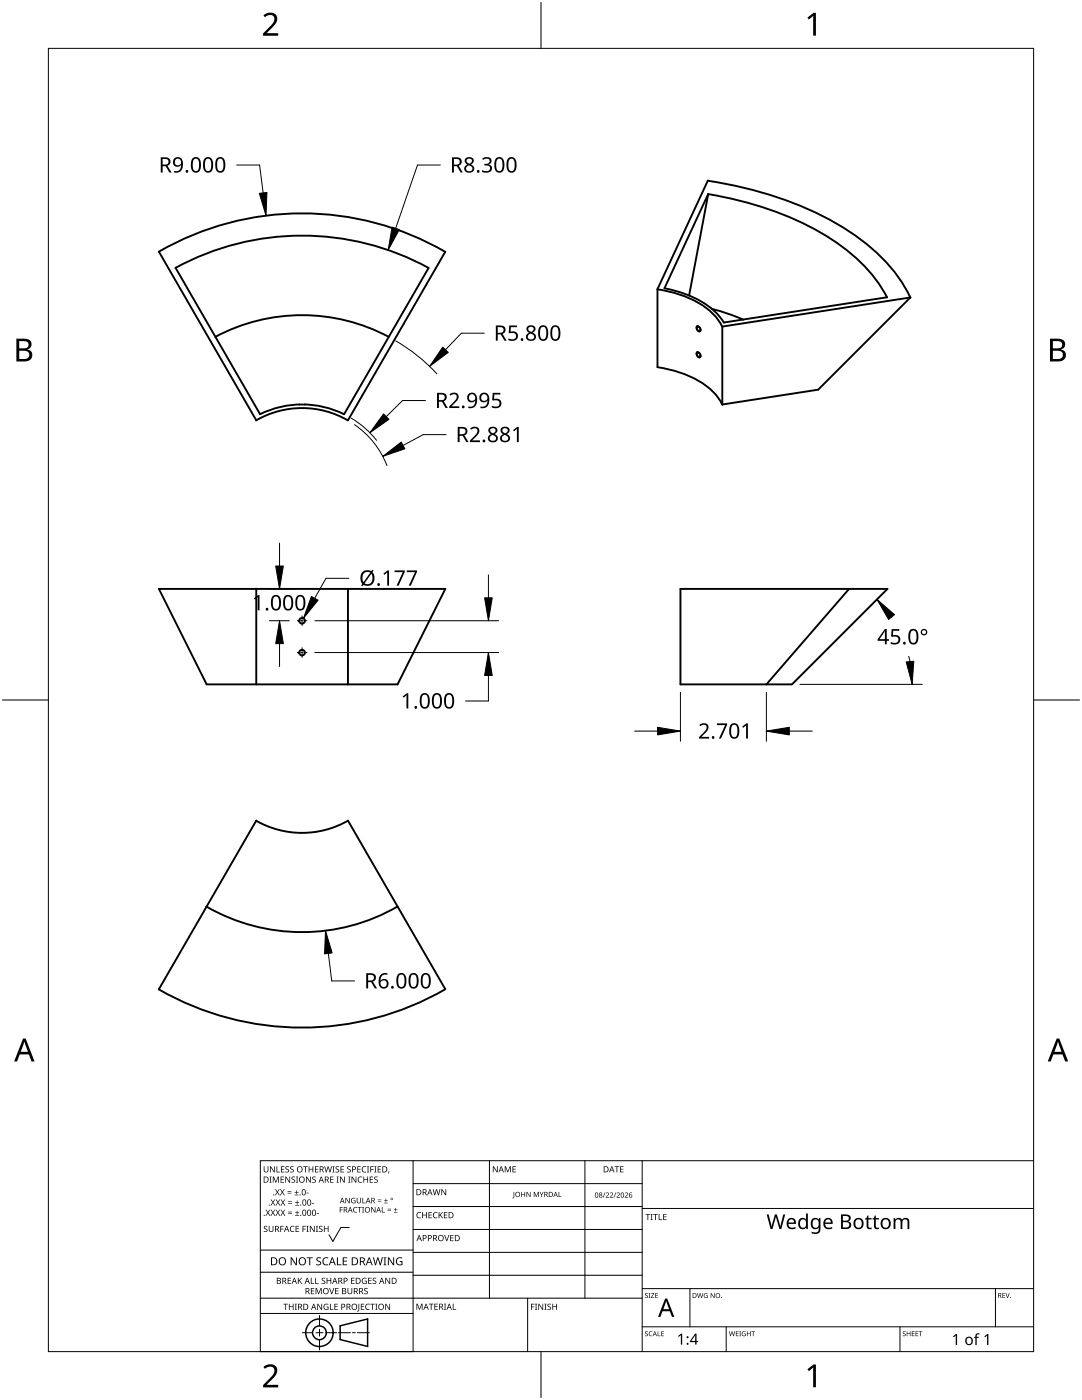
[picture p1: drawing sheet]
<svg xmlns="http://www.w3.org/2000/svg" width="216mm" height="279mm" viewBox="0 0 216 279" stroke-linecap="round" stroke-linejoin="round" font-family="sans-serif">
<g fill="none" stroke="#000" stroke-width=".38">
<path d="M141.2 36.1a70.8 70.8 0 0 1 29.3 10.8 32.7 32.7 0 0 1 11.2 12.5M141.2 36l-10 21.7v15.6a19.8 19.8 0 0 1 11.3 5l1.2 1.6 .4 .8M141.3 38.7a63.7 63.7 0 0 1 25.9 9.9 30.1 30.1 0 0 1 9.8 10.8M141.3 38.7l-8.7 18.8a19.4 19.4 0 0 1 10.7 5.3l1.1 1.6M141.3 38.7l-3.8 20.3M31.7 50.2a57.1 57.1 0 0 1 57.1 0M31.7 50.2l19.4 33.7M85.5 53.5a52.7 52.7 0 0 0-50.5 0l16.9 29.2a19 19 0 0 1 16.8 0M85.5 53.5l-16.8 29.2M88.9 50.2l-19.5 33.7a18.3 18.3 0 0 0-18.3 0M131.2 57.7a19.7 19.7 0 0 1 11.3 5.1l1.2 1.6 .4 .8M177 59.3l-32.5 5.1"/>
<path d="M43 67.2a36.7 36.7 0 0 1 34.6 0M139.1 70.3a.65 .65 0 0 0 .6 1M139.1 65.1a.65 .65 0 0 0 .6 1M139.1 70.3h.1M139.1 70.3a.66 .66 0 0 1 .6 1M139.1 65.1h.1M139.1 65.1a.66 .66 0 0 1 .6 1M139.7 71.3h.1M139.7 66.1h.1M142 61.6a36.8 36.8 0 0 1 6.3 2.2M144.1 65.2l37.6-5.8-18.4 18.4-19.2 2.9M144.1 65.2v15.5"/>
<path d="M59.7 80.7h.1M60.8 80.7h.1M31.7 117.5h57.2l-9.6 19.1h-38.1zM51.1 117.5v19.1M69.4 117.5v19.1M135.8 117.5h41.3l-19.1 19.1h-22.2zM169.4 117.5l-16.5 19.1M51.1 163.8a18.5 18.5 0 0 0 18.3 0l19.5 33.6M51.1 163.8l-19.4 33.6M31.7 197.4a57.3 57.3 0 0 0 57.1 0M41.2 180.9a38.2 38.2 0 0 0 38.1 0"/>
<circle cx="60.3" cy="130.2" r=".57"/>
<circle cx="60.3" cy="123.9" r=".57"/>
</g>
<path d="M9.7 9.7h196.5v260h-196.5z" fill="none" stroke="#000" stroke-width=".2"/>
<path d="M107.9 .5v9.2M.5 139.7h9.2M206.2 139.7h9.2M107.9 269.7v9.2" fill="none" stroke="#000" stroke-width=".2"/>
<g fill="#000">
<path d="M52.6 3.1a1.64 1.64 0 0 1 2.7 .4 2.52 2.52 0 0 1-1.1 2.2l-1 .9h2.3v.5h-3v-.4l1.2-1.2a1.95 1.95 0 0 0 .9-2.2 1.23 1.23 0 0 0-1.7 .1zM161.1 3.5l1.2-.9h.5v4.5h-.5v-4l-.9 .8zM52.6 272.8a1.64 1.64 0 0 1 2.7 .4 2.52 2.52 0 0 1-1.1 2.2l-1 1h2.3v.5h-3v-.5l1.2-1.2a1.95 1.95 0 0 0 .9-2.1 1.23 1.23 0 0 0-1.7 .1zM161.1 273.3l1.2-1h.5v4.6h-.5v-4l-.9 .7z"/>
<path d="M3.3 67.6h1.3a1.28 1.28 0 0 1 1.7 1.3 1.04 1.04 0 0 1-.9 .9 1.23 1.23 0 0 1 1 1.4 1.23 1.23 0 0 1-1.5 .9h-1.6zM3.8 70v1.7h1a.86 .86 0 0 0 1-.9 .86 .86 0 0 0-1.1-.8zM3.8 68.1v1.4h.9a.78 .78 0 0 0 1-.8 .78 .78 0 0 0-1.1-.6z"/>
<path d="M209.5 67.6h1.3a1.28 1.28 0 0 1 1.7 1.3 1.04 1.04 0 0 1-.8 .9 1.23 1.23 0 0 1 1 1.4 1.23 1.23 0 0 1-1.6 .9h-1.6zM210.1 70v1.7h.9a.86 .86 0 0 0 1.1-.9 .86 .86 0 0 0-1.1-.8zM210.1 68.1v1.4h.8a.78 .78 0 0 0 1-.8 .78 .78 0 0 0-1.1-.6z"/>
<path d="M4.6 207.3h.5l1.8 4.5h-.6l-.6-1.4h-1.8l-.5 1.4h-.6zM4.8 207.9l-.7 2h1.5z"/>
<path d="M210.8 207.3h.6l1.7 4.5h-.6l-.5-1.4h-1.8l-.6 1.4h-.5zM211.1 207.9l-.7 2h1.4z"/>
</g>
<g fill="none" stroke="#000" stroke-width=".2">
<path d="M82.4 231.6v38.1h-30.5v-38.1h154.3M82.4 236.2h45.7M97.7 231.6v27.5M116.7 231.6v27.5M128.1 231.6v38.1M51.9 259.1h76.2M51.9 253.9h30.5M51.9 249.5h30.5M69.7 245h-1.7l-1.6 2.8-.7-1.4M82.4 240.8h45.7M82.4 245.4h45.7M82.4 249.9h45.7"/>
<path d="M82.4 254.5h45.7M105.3 259.1v10.6M128.1 257.2h78.1M128.1 241.2h78.1M137.7 257.2v7.6M198.6 257.2v7.6M51.9 262.1h30.5M60.3 266h2.1M63.1 266h1.3M63.8 262.5v2.1M63.8 265.3v1.4M63.8 267.3v2.1"/>
<path d="M65.1 266h2.1M67.5 266h2.4M70.3 266h.6M71.3 266h2.4M128.1 264.8h78.1M144.9 264.8v4.9M179.6 264.8v4.9"/>
</g>
<g fill="#000">
<path d="M52.6 232.8h.2v.8a.32 .32 0 0 0 .3 .3 .32 .32 0 0 0 .3-.3v-.8h.2v.8a.47 .47 0 0 1-.5 .4 .47 .47 0 0 1-.5-.5zM53.8 234.8h.4l-.1 .1v1l.1 .1h-.4l.1-.1v-1zM53.9 232.8h.2l.6 1v-1h.1v1.2h-.1l-.7-1v1h-.1zM54.4 234.8h.3l.3 1 .4-1h.3v1.2h-.2v-1l-.4 1h-.1l-.4-1v1h-.2zM55.2 232.8h.1v1h.6v.2h-.7zM54.9 237.3h.1l.3 .5 .3-.5h.2l-.4 .6 .4 .7h-.1l-.4-.6-.3 .6h-.1l.4-.7zM56 234.8h.7v.1h-.6v.4h.5v.2h-.5v.4h.6v.1h-.7zM56.1 232.8h.6v.1h-.5v.4h.5v.1h-.5v.4h.5v.2h-.6zM55.9 237.3h.1l.3 .5 .3-.5h.2l-.4 .6 .4 .7h-.1l-.4-.6-.3 .6h-.2l.5-.7zM57.4 238.1h.8v.1h-.8zM57.4 237.7h.8v.1h-.8zM57.5 239.8h.8v.1h-.8z"/>
<path d="M57 232.9l.4-.1h.3l-.1 .1a.25 .25 0 0 0-.4-.1 .25 .25 0 0 0 0 .4l.4 .3 .1 .2-.3 .3-.5-.1v-.1h.2a.27 .27 0 0 0 .4-.1 .27 .27 0 0 0-.3-.3l-.2-.2zM56.9 234.8h.2l.7 1-.1-1h.2v1.2h-.2l-.6-1v1h-.2zM57.9 232.9l.5-.1h.2v.1a.25 .25 0 0 0-.4-.1 .25 .25 0 0 0 0 .4l.4 .3v.2l-.2 .3-.5-.1v-.1h.1a.27 .27 0 0 0 .5-.1 .27 .27 0 0 0-.4-.3l-.2-.2zM58.8 238.4h.8v.2h-.8zM58.2 234.9l.4-.1 .3 .1-.1 .1a.25 .25 0 0 0-.4-.1 .25 .25 0 0 0 0 .4 .42 .42 0 0 1 .5 .5 .42 .42 0 0 1-.7 .2l-.1-.2 .2 .1a.27 .27 0 0 0 .5-.2 .27 .27 0 0 0-.4-.3l-.2-.2zM59.1 237.5h.1v.4h.4v.1h-.4v.4h-.1v-.4h-.3v-.1h.3zM59.2 239.6h.2v.3h.3v.2h-.3v.3h-.2v-.3h-.3v-.2h.3zM59.1 234.8h.4l-.1 .1v1l.1 .1h-.4l.1-.1v-1zM60.5 232.8h.9v.1h-.4v1.1h-.1v-1.1h-.4zM61.2 238h.4v.2h-.4zM61.1 234.8h.1l.7 1v-1h.1v1.2h-.2l-.6-1v1h-.1zM61.6 232.8h.1v.5h.7v-.5h.1v1.2h-.1v-.6h-.7v.6h-.1z"/>
<path d="M62.3 234.9l.5-.1 .2 .1v.1a.25 .25 0 0 0-.4-.1 .25 .25 0 0 0 0 .4 .42 .42 0 0 1 .4 .5 .42 .42 0 0 1-.7 .2v-.2l.1 .1a.27 .27 0 0 0 .5-.2 .27 .27 0 0 0-.4-.3l-.2-.2zM62.9 232.8h.6v.1h-.5v.4h.5v.1h-.5v.4h.5v.2h-.6zM64.7 232.8h.2l.2 1 .3-1h.2l.2 1 .3-1h.1l-.3 1.2h-.1l-.3-1.1-.3 1.1h-.2zM65.9 234.8h.7v.1h-.6v.4h.5v.2h-.5v.4h.6v.1h-.7zM66.3 232.8h.5l-.2 .1v1l.2 .1h-.5l.2-.1v-1zM67.2 234.8h.4l-.1 .1v1l.1 .1h-.4l.1-.1v-1zM67 232.9l.4-.1h.3l-.1 .1a.25 .25 0 0 0-.4-.1 .25 .25 0 0 0 0 .4l.4 .3 .1 .2-.2 .3-.6-.1v-.1h.2a.27 .27 0 0 0 .4-.1 .27 .27 0 0 0-.3-.3l-.2-.2zM67.9 232.8h.7v.1h-.5v.4h.5v.1h-.5v.4h.5v.2h-.7zM67.8 234.8h.2l.7 1v-1h.1v1.2h-.2l-.6-1v1h-.2zM69.5 234.8h.4l-.1 .1v1l.1 .1h-.4l.1-.1v-1zM69.3 232.9l.4-.1h.3l-.1 .1a.25 .25 0 0 0-.3-.1 .25 .25 0 0 0 0 .4l.4 .3v.2l-.2 .3-.5-.1v-.1h.1a.27 .27 0 0 0 .5-.1 .27 .27 0 0 0-.4-.3l-.2-.2zM70.2 239.2l.5-.2 .2 .1v.1a.45 .45 0 0 0-.7 .4 .45 .45 0 0 0 .6 .4v-.3h-.2v-.1h.3v.5a.6 .6 0 0 1-.8-.1 .6 .6 0 0 1 .1-.8z"/>
<path d="M70.1 234.8h.2l.7 1v-1h.1v1.2h-.2l-.6-1v1h-.2zM71.5 235l.5-.2 .3 .1-.1 .1a.49 .49 0 0 0-.7 .4 .49 .49 0 0 0 .7 .5 .52 .52 0 0 1-.6 0 .52 .52 0 0 1-.2-.6zM71.3 232.8h.7v.1h-.6v.4h.5v.1h-.5v.4h.6v.2h-.7zM71.2 239.1h.1v.7a.28 .28 0 0 0 .3 .2 .28 .28 0 0 0 .3-.2v-.7h.1v.7a.42 .42 0 0 1-.4 .4 .42 .42 0 0 1-.4-.4zM72.3 232.9l.4-.1h.4l-.1 .1h-.2a.49 .49 0 0 0-.4 .6 .49 .49 0 0 0 .7 .3 .52 .52 0 0 1-.7 .1 .52 .52 0 0 1-.2-.6zM72.5 234.8h.2v.5h.6v-.5h.1v1.2h-.1v-.5h-.6v.5h-.2zM73.2 232.8h.5l-.2 .1v1l.2 .1h-.5l.2-.1v-1zM73.9 232.8h.7v.1h-.6v.4h.5v.2h-.5v.5h-.1zM73.8 234.8h.7v.1h-.6v.4h.5v.2h-.5v.4h.6v.1h-.7zM74.7 232.8h.4l-.1 .1v1l.1 .1h-.4l.1-.1v-1zM75.4 239.7h.7v.1h-.7zM75.4 239.4h.7v.1h-.7z"/>
<path d="M74.7 234.9l.4-.1 .3 .1-.1 .1a.25 .25 0 0 0-.4-.1 .25 .25 0 0 0 0 .4 .42 .42 0 0 1 .5 .5 .42 .42 0 0 1-.7 .2l-.1-.2 .2 .1a.27 .27 0 0 0 .5-.2 .27 .27 0 0 0-.4-.3l-.2-.2zM75.4 232.8h.6v.1h-.5v.4h.5v.1h-.5v.4h.5v.2h-.6zM77 239.2h.1v.3h.3v.2h-.3v.3h-.1v-.3h-.4v-.2h.4zM77.5 233.8h.2l-.3 .4zM86.3 237.3h.2l.3 1.1 .2-1.1h.2l.3 1.1 .2-1.1h.2l-.3 1.2h-.2l-.3-1-.3 1h-.1zM88.1 237.3h.1l.7 1v-1h.1v1.2h-.1l-.7-1v1h-.1zM98.3 232.8h.2l.7 1v-1h.1v1.2h-.2l-.6-1v1h-.2zM100.7 232.8h.2l.4 .9 .4-.9h.2v1.2h-.1v-1.1l-.4 1.1h-.1l-.4-1.1v1.1h-.2zM102.5 237.9h.1v1l-.3 .3-.1-.2 .3-.1zM102.3 232.8h.6v.1h-.5v.4h.5v.1h-.5v.4h.5v.2h-.6zM104 237.9h.1v.4h.5v-.4h.2v1h-.2v-.5h-.5v.5h-.1zM105.1 237.9h.1l.5 .8v-.8h.2v1h-.2l-.5-.9v.9h-.1z"/>
<path d="M106.5 237.9h.2l.3 .8 .3-.8h.2v1h-.1v-.9l-.4 .9-.4-.9v.9h-.1zM107.7 237.9h.1l.3 .5 .2-.5h.2l-.4 .6v.4h-.1v-.4zM111.5 237.9h.1v.9h.4v.1h-.5zM120.7 238h.1l-.4 1h-.1zM120.9 238.1a.37 .37 0 0 1 .6 0 .37 .37 0 0 1-.3 .6l-.2 .2h.5v.1h-.6l.2-.4a.27 .27 0 0 0 .3-.3 .27 .27 0 0 0-.4-.2zM121.7 238.1a.37 .37 0 0 1 .6 0 .37 .37 0 0 1-.2 .6l-.3 .2h.6v.1h-.7l.3-.4a.27 .27 0 0 0 .2-.3 .27 .27 0 0 0-.3-.2zM122.8 238h.2l-.4 1h-.2zM122.6 232.8h.9v.1h-.3v1.1h-.2v-1.1h-.4zM123 238.1a.37 .37 0 0 1 .6 0 .37 .37 0 0 1-.2 .6l-.2 .2h.5v.1h-.7l.3-.4a.27 .27 0 0 0 .3-.3 .27 .27 0 0 0-.4-.2zM123.7 232.8h.7v.1h-.5v.4h.5v.1h-.5v.4h.5v.2h-.7zM124.7 238.1a.37 .37 0 0 1 .6 0 .37 .37 0 0 1-.3 .6l-.2 .2h.5v.1h-.6l.2-.4a.27 .27 0 0 0 .3-.3 .27 .27 0 0 0-.4-.2zM52.7 244.8l.4-.2 .3 .1-.1 .1a.25 .25 0 0 0-.4-.1 .25 .25 0 0 0 0 .4l.4 .2 .1 .3-.3 .3-.5-.1v-.1h.2a.27 .27 0 0 0 .4-.1 .27 .27 0 0 0-.3-.3l-.2-.2z"/>
<path d="M53 241.4h.2l.3 .5 .3-.5h.1l-.4 .6 .4 .6h-.1l-.3-.5-.4 .5h-.1l.4-.6zM53.6 244.6h.2v.8a.32 .32 0 0 0 .3 .3 .32 .32 0 0 0 .3-.3v-.8h.2v.8a.47 .47 0 0 1-.5 .5 .47 .47 0 0 1-.5-.5zM54 241.4h.2l.3 .5 .3-.5h.1l-.4 .6 .4 .6h-.1l-.4-.5-.3 .5h-.1l.4-.6zM54 239.4h.2l.3 .5 .3-.5h.1l-.4 .6 .5 .6h-.2l-.3-.5-.4 .5h-.1l.4-.6zM55 241.4h.2l.2 .5 .3-.5h.2l-.4 .6 .4 .6h-.1l-.4-.5-.3 .5h-.1l.4-.6zM55 239.4h.2l.3 .5 .3-.5h.1l-.4 .6 .4 .6h-.1l-.3-.5-.4 .5h-.1l.4-.6zM55.9 244.6h.7v.2h-.5v.4h.5v.1h-.5v.6h-.2zM56 241.4h.1l.3 .5 .3-.5h.2l-.4 .6 .4 .6h-.1l-.4-.5-.3 .5h-.1l.4-.6zM56 239.4h.2l.3 .5 .3-.5h.1l-.4 .6 .4 .6h-.1l-.4-.5-.3 .5h-.1l.4-.6zM57.5 242.2h.8v.1h-.8zM57.5 241.8h.8v.1h-.8zM57.5 240.1h.8v.1h-.8z"/>
<path d="M57.4 255h.7v.1h-.5v.4h.4v.2h-.4v.4h.5v.1h-.7zM58 244.8l.4-.2 .4 .1-.1 .1a.49 .49 0 0 0-.7 .5 .49 .49 0 0 0 .7 .4 .52 .52 0 0 1-.6 .1 .52 .52 0 0 1-.3-.6zM58.9 242.5h.8v.1h-.8zM58.9 240.5h.8v.1h-.8zM58 250.9h.2l.9 1.3v-1.3h.1v1.6h-.2l-.8-1.3v1.3h-.2zM59.2 241.6h.1v.4h.4v.1h-.4v.3h-.1v-.3h-.3v-.1h.3zM59 244.6h.7v.2h-.6v.4h.5v.1h-.5v.4h.6v.2h-.7zM59.4 255h.2v.6l.5-.6h.2l-.5 .5 .5 .7h-.2l-.4-.6-.1 .6h-.2zM60.4 244.6h.6v.2h-.5v.4h.5v.1h-.5v.6h-.1zM61.2 244.6h.4l-.2 .2v.9l.2 .2h-.4l.1-.2v-.9zM61.2 250.9h1.2v.2h-.5v1.4h-.2v-1.4h-.5zM62 255h.2v1.1h.5v.1h-.7z"/>
<path d="M62.2 240.1h.5v.1h-.5zM62 257.1h.7v.1h-.5v.4h.5v.1h-.5v.4h.5v.2h-.7zM61.8 244.6h.2l.7 1.1-.1-1.1h.2v1.3h-.2l-.6-1v1h-.2zM62.9 255h.2v1.1h.5v.1h-.7zM63.2 242.1h.4v.2h-.4zM63 244.6h.5l-.2 .2v.9l.2 .2h-.5l.2-.2v-.9zM63 257.1h.2l.4 1 .4-1h.2v1.2h-.2v-1.1l-.4 1.1h-.1l-.4-1.1v1.1h-.1zM63.2 251.1l.3-.2 .6 .1-.2 .1a.33 .33 0 0 0-.6 .2 .33 .33 0 0 0 .4 .4 .47 .47 0 0 1 .4 .6 .47 .47 0 0 1-.7 .2h-.3v-.2h.2a.35 .35 0 0 0 .6-.2 .35 .35 0 0 0-.5-.4l-.3-.2zM63.7 244.8l.4-.2 .3 .1-.1 .1a.25 .25 0 0 0-.4-.1 .25 .25 0 0 0 0 .4l.4 .2 .1 .3-.3 .3-.5-.1v-.1h.2a.27 .27 0 0 0 .4-.1 .27 .27 0 0 0-.3-.3l-.2-.2zM64.2 255.1l.5-.1 .2 .1v.1a.25 .25 0 0 0-.4-.1 .25 .25 0 0 0 0 .4l.4 .2v.3l-.2 .2h-.5v-.2l.1 .1a.27 .27 0 0 0 .5-.2 .27 .27 0 0 0-.4-.3l-.2-.2zM64.5 251.1l.6-.2 .4 .1v.2a.64 .64 0 0 0-1 .5 .64 .64 0 0 0 1 .6v.2a.83 .83 0 0 1-1.1-.3 .83 .83 0 0 1 .1-1.1zM64.6 244.6h.2v.6h.6v-.6h.2v1.3h-.2v-.6h-.6v.6h-.2z"/>
<path d="M65.7 257.1h.1l.4 1 .3-1h.2l-.4 1.2h-.2zM65.2 255h.1v.5h.6v-.5h.2v1.2h-.2v-.5h-.6v.5h-.1zM67.2 250.9h.2v1.4h.7v.2h-.9zM66.9 257.1h.6v.1h-.5v.4h.5v.1h-.5v.4h.5v.2h-.6zM67.8 240.9h.6v.1h-.5v.4h.5v.1h-.5v.5h-.1zM68.4 250.9h.9v.2h-.7v.5h.6v.2h-.6v.5h.7v.2h-.9zM68.9 239.1h.2l.6 .9v-.9h.1v1h-.2l-.6-.9v.9h-.1zM69.3 257.1h.2v.7a.32 .32 0 0 0 .3 .4 .32 .32 0 0 0 .3-.4v-.7h.2v.7a.47 .47 0 0 1-.5 .5 .47 .47 0 0 1-.5-.5zM70 255h.7v.1h-.5v.4h.5v.2h-.5v.4h.5v.1h-.7zM70.6 241l.4-.1h.3l-.1 .2a.44 .44 0 0 0-.6 .4 .44 .44 0 0 0 .6 .3 .52 .52 0 0 1-.7 0 .52 .52 0 0 1 .1-.8zM71.4 240.9h.8v.1h-.4v1h-.1v-1h-.3zM72.3 239.1h.2v.9h.4v.1h-.6z"/>
<path d="M72.3 240.9h.3l-.1 .1v.9l.1 .1h-.3l.1-.1v-.9zM72.3 255.2l.5-.2 .4 .1-.1 .1a.5 .5 0 0 0-.8 .4 .5 .5 0 0 0 .7 .5v-.4h-.2v-.1h.4v.6a.66 .66 0 0 1-.9-.1 .66 .66 0 0 1 0-.9zM72.7 257.2l.4-.2 .3 .1-.1 .1a.25 .25 0 0 0-.4-.1 .25 .25 0 0 0 0 .4 .42 .42 0 0 1 .5 .6 .42 .42 0 0 1-.7 .2l-.1-.2h.2a.27 .27 0 0 0 .5-.1 .27 .27 0 0 0-.4-.3l-.2-.2zM73.5 255h.7v.1h-.6v.4h.5v.2h-.5v.4h.6v.1h-.7zM74.1 240.9h.1l.6 .9v-.9h.1v1.1h-.1l-.6-.9v.9h-.1zM74.4 255.1l.4-.1 .3 .1-.1 .1a.25 .25 0 0 0-.4-.1 .25 .25 0 0 0 0 .4l.4 .2 .1 .3-.2 .2h-.6v-.2l.2 .1a.27 .27 0 0 0 .5-.2 .27 .27 0 0 0-.4-.3l-.2-.2zM74.4 250.9h.2l.3 1.4 .4-1.4h.2l.4 1.4 .3-1.4h.2l-.4 1.6h-.2l-.4-1.3-.4 1.3h-.2zM76.2 240.9h.1v1h.5v.1h-.6zM76.6 240h.8v.1h-.8zM76.5 250.9h.6l-.2 .2v1.3l.2 .1h-.6l.2-.1v-1.3zM77.3 241.5h.7v.2h-.7zM77.3 241.2h.7v.1h-.7z"/>
<path d="M76.9 255h.2l.6 1v-1h.1v1.2h-.1l-.7-1v1h-.1zM78.6 241.9h.7v.1h-.7zM77.4 250.9h.2l.9 1.3v-1.3h.2v1.6h-.3l-.8-1.3v1.3h-.2zM78.9 241.1h.1v.3h.3v.1h-.3v.3h-.1v-.3h-.3v-.1h.3zM79.2 251.1l.7-.2 .4 .1-.1 .2a.65 .65 0 0 0-1 .5 .65 .65 0 0 0 .9 .6v-.4h-.3v-.2h.5v.7a.86 .86 0 0 1-1.1-.1 .86 .86 0 0 1 0-1.2zM83.3 242.1l.4-.2 .3 .1v.1a.49 .49 0 0 0-.7 .4 .49 .49 0 0 0 .7 .5 .52 .52 0 0 1-.7 0 .52 .52 0 0 1-.2-.6zM84.2 241.9h.2v.5h.6v-.5h.2v1.2h-.2v-.5h-.6v.5h-.2zM85.5 241.9h.7v.1h-.5v.4h.4v.2h-.4v.4h.5v.1h-.7zM86.5 242.1l.5-.2 .3 .1-.1 .1a.49 .49 0 0 0-.7 .4 .49 .49 0 0 0 .8 .5 .52 .52 0 0 1-.7 0 .52 .52 0 0 1-.2-.6zM87.5 241.9h.2v.6l.5-.6h.2l-.5 .5 .5 .7h-.2l-.4-.6-.1 .6h-.2zM88.6 246.5h.2l.3 1 .4-1h.2l-.5 1.2h-.1zM88.6 241.9h.7v.1h-.6v.4h.5v.2h-.5v.4h.6v.1h-.7z"/>
<path d="M89.8 246.5h.7v.1h-.5v.4h.5v.1h-.5v.5h.5v.1h-.7zM128.7 258.2l.4-.1h.2l-.1 .1a.24 .24 0 0 0-.3 0 .24 .24 0 0 0-.1 .3 .24 .24 0 0 0 .4 .1l.1 .1-.1 .3h-.4l-.1-.1a.24 .24 0 0 0 .3 .1 .24 .24 0 0 0 .1-.3l-.4-.3zM128.8 242.3h.9v.1h-.3v1.1h-.2v-1.1h-.4zM129.4 258.1h.4l-.1 .1v.7l.1 .1h-.4l.1-.1v-.7zM129.8 242.3h.5l-.2 .1v1l.2 .1h-.5l.2-.1v-1zM129.9 258.1h.6l-.5 .8h.6v.1h-.7l.5-.8h-.5zM130.3 242.3h1v.1h-.4v1.1h-.2v-1.1h-.4zM130.7 258.1h.6v.1h-.4v.3h.4v.1h-.4v.3h.4v.1h-.6zM131.4 242.3h.2v1.1h.5v.1h-.7zM132.3 242.3h.7v.1h-.5v.4h.5v.1h-.5v.5h.5v.1h-.7zM139.1 258.1h.1l.2 .8 .2-.8h.2l.2 .8 .2-.8h.1l-.2 .9h-.2l-.2-.8-.2 .8h-.2zM140.6 258.2l.3-.1h.3l-.1 .1a.4 .4 0 0 0-.6 .4 .4 .4 0 0 0 .6 .3v-.3l-.2-.1h.3v.5a.53 .53 0 0 1-.7-.1 .53 .53 0 0 1 .1-.7z"/>
<path d="M141.8 258.1h.2l.5 .8v-.8h.1v.9h-.2l-.5-.8v.8h-.1zM153 242.4h.4l.6 2.4 .6-2.4h.4l.7 2.4 .6-2.4h.4l-.8 2.9h-.4l-.7-2.5-.7 2.5h-.3zM173.1 242.6h.2v.5h.6v.3h-.6v1.2l.2 .4h.4v.3a.67 .67 0 0 1-1-.7v-1.2h-.3v-.2l.3-.1zM174.5 242.6h.3v.5h.6v.3h-.6v1.2l.1 .4h.5v.3a.67 .67 0 0 1-1-.7v-1.2h-.3v-.2l.3-.1zM178.3 243.1h.3v.3a.83 .83 0 0 1 1.4 0 .78 .78 0 0 1 .9-.3 .78 .78 0 0 1 .5 .8v1.4h-.3v-1.4a.54 .54 0 0 0-.6-.5 .54 .54 0 0 0-.4 .7v1.2h-.4v-1.4a.55 .55 0 0 0-.7-.5 .55 .55 0 0 0-.3 .7v1.2h-.4zM200 258.1h.6v.1h-.5v.3h.4v.1h-.4v.3h.5v.1h-.6zM200.6 258.1h.2l.2 .8 .3-.8h.2l-.4 .9h-.1zM56.5 260.2h1v.1h-.4v1.1h-.2v-1.1h-.4zM57.6 260.2h.2v.5h.6v-.5h.2v1.2h-.2v-.6h-.6v.6h-.2zM58.8 260.2h.4l-.1 .1v1l.1 .1h-.4l.2-.1v-1zM63.3 260.2h.2l.6 1v-1h.2v1.2h-.2l-.7-1 .1 1h-.2zM64.7 260.3l.6-.1 .2 .1v.1a.5 .5 0 0 0-.8 .4 .5 .5 0 0 0 .7 .5v-.4h-.3v-.1h.4v.6a.66 .66 0 0 1-.8-.2 .66 .66 0 0 1 0-.9z"/>
<path d="M65.8 260.2h.2v1.1h.5v.1h-.7zM66.7 260.2h.7v.1h-.5v.4h.5v.1h-.5v.5h.5v.1h-.7zM71.5 260.2h.2v1.3l-.1 .2h-.3l-.1-.1 .3-.2zM72 260.2h.7v.1h-.5v.4h.4v.1h-.4v.5h.5v.1h-.7zM73 260.3l.5-.1 .3 .1-.1 .1a.49 .49 0 0 0-.7 .4 .49 .49 0 0 0 .8 .4 .52 .52 0 0 1-.7 .1 .52 .52 0 0 1-.2-.6zM73.9 260.2h.9v.1h-.4v1.1h-.1v-1.1h-.4zM74.9 260.2h.4l-.1 .1v1l.1 .1h-.4l.1-.1v-1zM76.9 260.2h.1l.7 1v-1h.1v1.2h-.1l-.7-1v1h-.1zM83.1 260.2h.2l.4 1 .4-1h.2v1.2h-.1v-1.1l-.4 1.1h-.2l-.4-1.1v1.1h-.1zM85.6 260.2h.9v.1h-.4v1.1h-.1v-1.1h-.4zM86.7 260.2h.7v.1h-.6v.4h.5v.1h-.5v.5h.6v.1h-.7zM88.6 260.2h.4l-.1 .1v1l.1 .1h-.4l.1-.1v-1z"/>
<path d="M90.3 260.2h.2v1.1h.5v.1h-.7zM106 260.2h.6v.1h-.5v.5h.5v.1h-.5v.5h-.1zM106.7 260.2h.5l-.2 .1v1l.2 .1h-.5l.2-.1v-1zM107.4 260.2h.2l.6 1v-1h.2v1.2h-.2l-.6-1v1h-.2zM108.6 260.2h.5l-.2 .1v1l.2 .1h-.5l.2-.1v-1zM109.3 260.3l.4-.1h.2v.2a.25 .25 0 0 0-.4-.1 .25 .25 0 0 0 0 .4l.4 .2 .1 .3-.3 .2h-.5v-.2l.2 .1a.27 .27 0 0 0 .4-.2 .27 .27 0 0 0-.3-.3l-.3-.2zM110.2 260.2h.2v.5h.6v-.5h.2v1.2h-.2v-.6h-.6v.6h-.2zM128.7 265.8l.4-.1h.2l-.1 .1a.24 .24 0 0 0-.3 0 .24 .24 0 0 0-.1 .3 .24 .24 0 0 0 .4 .1l.1 .2-.1 .2-.4 .1-.1-.2a.24 .24 0 0 0 .3 .1 .24 .24 0 0 0 .1-.3l-.4-.2zM129.6 265.8l.6-.1-.3 .1a.4 .4 0 0 0-.3 .5 .4 .4 0 0 0 .5 .2 .46 .46 0 0 1-.6 0 .46 .46 0 0 1 .1-.7zM131.2 265.7h.1v.8h.5v.2h-.6zM131.9 265.7h.6v.1h-.4v.3h.4v.1h-.4v.4h.4v.1h-.6zM135.3 266.6l.6-.4h.2v2.1h-.2v-1.9l-.5 .4z"/>
<path d="M145.5 265.7h.1l.2 .8 .2-.8h.1l.3 .8 .2-.8h.1l-.3 1h-.1l-.2-.9-.3 .9h-.1zM146.8 265.7h.6v.1h-.4v.3h.3v.1h-.3v.4h.4v.1h-.6zM147.5 265.7h.4l-.2 .1v.8l.2 .1h-.4l.1-.1v-.8zM148.1 265.8l.7-.1-.1 .1a.4 .4 0 0 0-.6 .4 .4 .4 0 0 0 .6 .3v-.2l-.2-.2h.3v.5a.53 .53 0 0 1-.7-.1 .53 .53 0 0 1 0-.7zM149 265.7h.2v.4h.5v-.4h.1v1h-.1v-.5h-.5v.5h-.2zM149.9 265.7h.8v.1h-.3v.9h-.2v-.9h-.3zM180.2 265.8l.3-.1h.2v.1a.24 .24 0 0 0-.3 0 .24 .24 0 0 0-.1 .3 .24 .24 0 0 0 .3 .1l.1 .2-.1 .2-.4 .1-.1-.2a.24 .24 0 0 0 .4 .1 .24 .24 0 0 0 0-.3l-.3-.2zM180.9 265.7h.2v.4h.5v-.4h.1v1h-.1v-.5h-.5v.5h-.2zM181.9 265.7h.6v.1h-.4v.3h.4v.1h-.4v.4h.4v.1h-.6zM182.7 265.7h.5v.1h-.4v.3h.4v.1h-.4v.4h.4v.1h-.5zM183.3 265.7h.8v.1h-.3v.9h-.2v-.9h-.3zM190.2 266.7l.6-.5h.2v2.2h-.3v-1.9l-.4 .4z"/>
<path d="M194.7 266.2l.3-.1h.5l-.1 .3-.4-.1-.1 .2v.3h.4v.2h-.4v1.4h-.3v-1.4h-.3v-.1l.3-.1zM196.4 266.7l.6-.5h.2v2.2h-.2v-1.9l-.5 .4z"/>
<path d="M52.6 234.8h.4a.61 .61 0 0 1 .6 .6 .61 .61 0 0 1-.6 .6h-.4zM52.8 234.9v1h.1a.48 .48 0 0 0 .5-.5 .48 .48 0 0 0-.4-.5z"/>
<path d="M59.2 233.4a.61 .61 0 0 1 1.2 0 .61 .61 0 0 1-1.2 0zM59.5 233a.47 .47 0 0 0-.1 .7 .47 .47 0 0 0 .8 0v-.1a.45 .45 0 0 0-.1-.6 .45 .45 0 0 0-.6 0z"/>
<path d="M59.6 235.4a.61 .61 0 0 1 1.2 0 .61 .61 0 0 1-1.2 0zM60 235l-.2 .4a.45 .45 0 0 0 .7 .4 .45 .45 0 0 0 0-.8l-.2-.1z"/>
<path d="M60.4 237.4a.51 .51 0 0 1 .6 .1 .51 .51 0 0 1 0 .7 .44 .44 0 0 1-.6 .3 .44 .44 0 0 1-.2-.6zM60.4 237.5v.1a.48 .48 0 0 0 .3 .8 .53 .53 0 0 0 .2-.5 .53 .53 0 0 0-.4-.4z"/>
<path d="M60.5 239.5a.44 .44 0 0 1 .5 0 .44 .44 0 0 1 .1 .5 .46 .46 0 0 1-.4 .6 .46 .46 0 0 1-.4-.7zM60.6 239.6l-.1 .4a.31 .31 0 0 0 .2 .5 .31 .31 0 0 0 .3-.5l-.1-.4z"/>
<path d="M61.4 239.5a.44 .44 0 0 1 .6 0 .44 .44 0 0 1 .1 .5 .46 .46 0 0 1-.5 .6 .46 .46 0 0 1-.3-.7zM61.5 239.6l-.1 .4a.31 .31 0 0 0 .3 .5 .31 .31 0 0 0 .2-.5v-.4z"/>
<path d="M63.8 232.8h.3a.35 .35 0 0 1 .5 .2 .35 .35 0 0 1-.3 .4l.4 .6h-.2l-.3-.5h-.3v.5h-.1zM63.9 232.9v.4h.2a.23 .23 0 0 0 .3-.2 .23 .23 0 0 0-.3-.2z"/>
<path d="M64 234.8h.2l.4 1.2h-.1l-.2-.4h-.4l-.2 .4h-.1zM64.1 235l-.2 .5h.4z"/>
<path d="M64.8 234.8h.3a.35 .35 0 0 1 .5 .2 .35 .35 0 0 1-.3 .5l.4 .5h-.2l-.3-.5h-.2v.5h-.2zM65 234.9v.5h.1a.23 .23 0 0 0 .3-.2 .23 .23 0 0 0-.3-.3z"/>
<path d="M70.3 232.8h.6l.1 .2-.1 .4-.5 .1v.5h-.1zM70.4 232.9v.5a.29 .29 0 0 0 .5-.3 .29 .29 0 0 0-.5-.2z"/>
<path d="M74.1 239.1h.3a.31 .31 0 0 1 .4 .2 .31 .31 0 0 1-.2 .4l.3 .4h-.2l-.2-.4h-.3v.4h-.1zM74.2 239.2v.4h.2a.21 .21 0 0 0 .3-.2 .21 .21 0 0 0-.3-.2z"/>
<path d="M76.3 232.8h.4a.54 .54 0 0 1 .6 .6 .56 .56 0 0 1-.7 .6h-.3zM76.5 232.9v.9h.1a.48 .48 0 0 0 .5-.4 .48 .48 0 0 0-.4-.5z"/>
<path d="M77.9 239.3a.25 .25 0 0 1 .5 0 .25 .25 0 0 1-.5 0zM78 239.3a.15 .15 0 0 0 .3 0 .15 .15 0 0 0-.3 0z"/>
<path d="M83.1 237.3h.4a.61 .61 0 0 1 .6 .6 .61 .61 0 0 1-.7 .6h-.3zM83.3 237.5v.9h.1a.43 .43 0 0 0 .5-.5 .41 .41 0 0 0-.4-.4z"/>
<path d="M84.3 237.3h.4a.35 .35 0 0 1 .4 .3 .35 .35 0 0 1-.2 .4l.3 .5h-.2l-.3-.5h-.2v.5h-.2zM84.5 237.5v.4h.2a.23 .23 0 0 0 .3-.2 .23 .23 0 0 0-.3-.2z"/>
<path d="M85.7 237.3h.1l.5 1.2h-.1l-.2-.3h-.5l-.1 .3h-.2zM85.8 237.5l-.2 .5h.4z"/>
<path d="M99.9 232.7h.2l.5 1.3h-.2l-.2-.4h-.4l-.2 .4h-.1zM100 232.9l-.2 .6h.4z"/>
<path d="M102.7 238.4a.55 .55 0 0 1 1.1 0 .55 .55 0 0 1-1.1 0zM103 238.4a.38 .38 0 0 0 .7 0 .38 .38 0 0 0-.7 0z"/>
<path d="M108.6 237.9h.3a.29 .29 0 0 1 .4 .2 .29 .29 0 0 1-.2 .3l.2 .5h-.1l-.3-.4h-.2v.4h-.1zM108.7 238v.4h.2a.2 .2 0 0 0 .2-.2 .2 .2 0 0 0-.2-.2z"/>
<path d="M109.5 237.9h.3a.51 .51 0 0 1 .5 .5 .51 .51 0 0 1-.5 .5h-.3zM109.6 238v.8l.4-.1 .2-.2v-.3z"/>
<path d="M110.8 237.9h.1l.4 1h-.1l-.1-.3h-.4l-.2 .3h-.1zM110.9 238l-.2 .5h.3z"/>
<path d="M118.8 238.1h.4l.2 .5a.38 .38 0 0 1-.5 .4 .38 .38 0 0 1-.2-.6zM118.9 238.1l-.1 .2a.38 .38 0 0 0 .3 .6 .41 .41 0 0 0 .2-.5 .41 .41 0 0 0-.4-.3z"/>
<path d="M119.6 238.1l.3-.1a.25 .25 0 0 1 .3 .2 .25 .25 0 0 1-.2 .3 .29 .29 0 0 1 .1 .4 .29 .29 0 0 1-.5 0 .29 .29 0 0 1 .1-.4l-.1-.2zM119.6 238.8a.2 .2 0 0 0 .4 0 .2 .2 0 0 0-.4 0zM119.7 238.3a.17 .17 0 0 0 .3 0 .17 .17 0 0 0-.3 0z"/>
<path d="M120.5 232.8h.3a.61 .61 0 0 1 .6 .6 .61 .61 0 0 1-.6 .6h-.3zM120.6 232.9v.9h.2a.43 .43 0 0 0 .5-.4 .41 .41 0 0 0-.5-.5z"/>
<path d="M122 232.7h.1l.5 1.3h-.1l-.2-.4h-.5l-.1 .4h-.2zM122.1 232.9l-.2 .6h.4z"/>
<path d="M124 238.1l.1-.1a.51 .51 0 0 1 .4 .5 .51 .51 0 0 1-.5 .5l-.1-.4zM124.1 238.1l-.1 .2a.38 .38 0 0 0 .3 .6 .41 .41 0 0 0 .1-.5 .41 .41 0 0 0-.3-.3z"/>
<path d="M125.6 238.1l.5-.1-.4 .2-.1 .3a.33 .33 0 0 1 .5 .1 .33 .33 0 0 1-.2 .5 .33 .33 0 0 1-.4-.4zM125.6 238.7a.25 .25 0 0 0 .5 0 .25 .25 0 0 0-.5 0z"/>
<path d="M54.9 244.6h.3a.35 .35 0 0 1 .4 .3 .35 .35 0 0 1-.2 .4l.3 .6h-.1l-.3-.5h-.3v.5h-.1zM55 244.8v.4h.2a.23 .23 0 0 0 .3-.2 .23 .23 0 0 0-.3-.2z"/>
<path d="M55.2 255h.4a.31 .31 0 0 1 .4 .2 .31 .31 0 0 1-.2 .4 .33 .33 0 0 1 .3 .4 .33 .33 0 0 1-.4 .2h-.5zM55.4 255.7v.4h.2a.23 .23 0 0 0 .3-.2 .23 .23 0 0 0-.3-.2zM55.4 255.1v.4h.2a.21 .21 0 0 0 .3-.2 .21 .21 0 0 0-.3-.2z"/>
<path d="M54.1 250.9h.5a.71 .71 0 0 1 .7 .8 .73 .73 0 0 1-.8 .8h-.4zM54.3 251.1v1.2h.2a.62 .62 0 0 0 .6-.6 .62 .62 0 0 0-.6-.6z"/>
<path d="M56.3 255h.4a.35 .35 0 0 1 .4 .3 .35 .35 0 0 1-.2 .4l.3 .5h-.2l-.3-.5h-.2v.5h-.2zM56.5 255.1v.5h.2a.23 .23 0 0 0 .3-.2 .23 .23 0 0 0-.3-.3z"/>
<path d="M55.8 251.1a.74 .74 0 0 1 .9-.1 .74 .74 0 0 1 .4 .7 .77 .77 0 0 1-1.1 .8 .77 .77 0 0 1-.3-1.3zM56 251.2l-.2 .5a.56 .56 0 0 0 .7 .6 .56 .56 0 0 0 .3-.9 .51 .51 0 0 0-.8-.2z"/>
<path d="M57.1 244.6h.2l.4 1.3h-.1l-.2-.4h-.4l-.2 .4h-.1zM57.2 244.8l-.2 .6h.4z"/>
<path d="M58.7 255h.1l.5 1.2h-.2l-.1-.3h-.5l-.2 .3h-.1zM58.7 255.2l-.2 .5h.4z"/>
<path d="M59.8 251.1a.74 .74 0 0 1 .8-.1 .74 .74 0 0 1 .5 .7 .77 .77 0 0 1-1.1 .8 .77 .77 0 0 1-.3-1.3zM60 251.2l-.2 .5a.56 .56 0 0 0 .7 .6 .56 .56 0 0 0 .3-.9 .51 .51 0 0 0-.8-.2z"/>
<path d="M60.5 241.5a.44 .44 0 0 1 .5 0 .44 .44 0 0 1 .1 .5 .46 .46 0 0 1-.4 .7 .46 .46 0 0 1-.4-.7zM60.6 241.6l-.1 .2a.45 .45 0 0 0 .3 .7 .53 .53 0 0 0 .2-.5 .53 .53 0 0 0-.4-.4z"/>
<path d="M61 257.1h.3a.35 .35 0 0 1 .4 .2 .35 .35 0 0 1-.2 .4l.3 .6h-.1l-.3-.5h-.3v.5h-.1zM61.1 257.2v.4h.2a.23 .23 0 0 0 .3-.2 .23 .23 0 0 0-.3-.2z"/>
<path d="M61.2 255h.2l.4 1.2h-.1l-.2-.3h-.4l-.2 .3h-.1zM61.3 255.2l-.2 .5h.4z"/>
<path d="M61.4 241.5a.5 .5 0 0 1 .7 .1 .5 .5 0 0 1 0 .6 .44 .44 0 0 1-.6 .4 .44 .44 0 0 1-.2-.6zM61.5 241.6a.48 .48 0 0 0-.1 .6 .48 .48 0 0 0 .4 .3l.1-.8-.2-.2z"/>
<path d="M62.4 241.5a.5 .5 0 0 1 .6 .1 .5 .5 0 0 1 0 .6 .44 .44 0 0 1-.5 .4 .44 .44 0 0 1-.2-.6zM62.5 241.6l-.1 .1a.48 .48 0 0 0 .4 .8 .53 .53 0 0 0 .2-.5 .53 .53 0 0 0-.5-.4z"/>
<path d="M64.4 257.7a.61 .61 0 0 1 1.2 0 .61 .61 0 0 1-1.2 0zM64.7 257.3l-.1 .4a.45 .45 0 0 0 .7 .4 .45 .45 0 0 0 0-.8l-.2-.1z"/>
<path d="M66.2 250.9h.2l.6 1.6h-.2l-.2-.5h-.6l-.2 .5h-.2zM66.3 251.1l-.2 .7h.5z"/>
<path d="M66.7 255h.2l.5 1.2h-.2l-.2-.3h-.4l-.2 .3h-.1zM66.8 255.2l-.2 .5h.4z"/>
<path d="M67.5 255h.4a.35 .35 0 0 1 .4 .3 .35 .35 0 0 1-.2 .4l.3 .5h-.2l-.3-.5h-.2v.5h-.2zM67.7 255.1v.5h.2a.23 .23 0 0 0 .2-.2 .23 .23 0 0 0-.3-.3z"/>
<path d="M68.3 257.1h.3a.31 .31 0 0 1 .4 .1 .31 .31 0 0 1-.2 .4 .33 .33 0 0 1 .3 .4 .33 .33 0 0 1-.4 .3h-.4zM68.4 257.7v.4h.3a.23 .23 0 0 0 .2-.2 .23 .23 0 0 0-.3-.2zM68.4 257.2v.4h.2a.21 .21 0 0 0 .3-.2 .21 .21 0 0 0-.3-.2z"/>
<path d="M68.2 239h.1l.5 1.1h-.2l-.1-.3h-.4l-.2 .3h-.1zM68.3 239.2l-.2 .5h.4z"/>
<path d="M68.6 240.9h.3a.31 .31 0 0 1 .4 .2 .31 .31 0 0 1-.2 .4l.3 .5h-.2l-.3-.5h-.2v.5h-.1zM68.7 241v.4h.2a.21 .21 0 0 0 .2-.2 .21 .21 0 0 0-.2-.2z"/>
<path d="M68.6 255h.5l.2 .3-.1 .4-.5 .1v.4h-.1zM68.7 255.1v.5a.29 .29 0 0 0 .5-.2 .29 .29 0 0 0-.5-.3z"/>
<path d="M69.8 240.9h.1l.5 1.1h-.2l-.1-.4h-.4l-.2 .4h-.1zM69.9 241l-.2 .5h.4z"/>
<path d="M70.6 257.1h.3a.35 .35 0 0 1 .5 .2 .35 .35 0 0 1-.3 .4l.4 .6h-.2l-.3-.5h-.2v.5h-.2zM70.8 257.2v.4h.1a.23 .23 0 0 0 .3-.2 .23 .23 0 0 0-.3-.2z"/>
<path d="M70.2 250.9h.5a.71 .71 0 0 1 .8 .8 .73 .73 0 0 1-.9 .8h-.4zM70.4 251.1v1.2h.2a.56 .56 0 0 0 .6-.6 .54 .54 0 0 0-.6-.6z"/>
<path d="M71.7 257.1h.3a.35 .35 0 0 1 .4 .2 .35 .35 0 0 1-.2 .4l.3 .6h-.1l-.3-.5h-.3v.5h-.1zM71.8 257.2v.4h.2a.23 .23 0 0 0 .3-.2 .23 .23 0 0 0-.3-.2z"/>
<path d="M71 255h.4a.54 .54 0 0 1 .6 .6 .56 .56 0 0 1-.7 .6h-.3zM71.1 255.1v1h.2a.48 .48 0 0 0 .5-.5 .48 .48 0 0 0-.5-.5z"/>
<path d="M71.8 250.9h.4a.45 .45 0 0 1 .6 .3 .45 .45 0 0 1-.3 .6l.4 .7h-.2l-.4-.6h-.3v.6h-.2zM72 251.1v.6h.2a.3 .3 0 0 0 .4-.3 .3 .3 0 0 0-.4-.3z"/>
<path d="M73.4 239h.1l.4 1.1h-.1l-.1-.3h-.5l-.1 .3h-.1zM73.5 239.2l-.2 .5h.3z"/>
<path d="M72.7 241.4a.55 .55 0 0 1 1.1 0 .55 .55 0 0 1-1.1 0zM72.9 241.4a.45 .45 0 0 0 .9 0 .45 .45 0 0 0-.9 0z"/>
<path d="M73.6 250.9h.2l.6 1.6h-.2l-.2-.5h-.6l-.2 .5h-.2zM73.7 251.1l-.3 .7h.5z"/>
<path d="M75.5 240.9h.1l.4 1.1h-.1l-.1-.4h-.5l-.1 .4h-.1zM75.6 241l-.2 .5h.3z"/>
<path d="M76.1 255h.1l.5 1.2h-.1l-.2-.3h-.5l-.1 .3h-.2zM76.2 255.2l-.2 .5h.4z"/>
<path d="M78.2 255h.3a.54 .54 0 0 1 .6 .6 .56 .56 0 0 1-.6 .6h-.3zM78.3 255.1v1h.2a.48 .48 0 0 0 .5-.5 .48 .48 0 0 0-.5-.5z"/>
<path d="M83.6 246.5h.1l.5 1.2h-.2l-.1-.4h-.5l-.1 .4h-.2zM83.6 246.6l-.1 .6h.3z"/>
<path d="M84.4 246.5h.6l.1 .3-.1 .3-.5 .1v.5h-.1zM84.5 246.6v.5a.29 .29 0 0 0 .5-.2 .29 .29 0 0 0-.5-.3z"/>
<path d="M85.4 246.5h.5l.3 .3-.2 .3-.5 .1v.5h-.1zM85.5 246.6v.5a.29 .29 0 0 0 .5-.2 .29 .29 0 0 0-.5-.3z"/>
<path d="M86.4 246.5h.3a.35 .35 0 0 1 .5 .2 .35 .35 0 0 1-.3 .5l.4 .5h-.2l-.3-.5h-.2v.5h-.2zM86.6 246.6v.5h.1a.23 .23 0 0 0 .3-.3 .23 .23 0 0 0-.3-.2z"/>
<path d="M87.3 247.1a.61 .61 0 0 1 1.2 0 .61 .61 0 0 1-1.2 0zM87.7 246.7a.47 .47 0 0 0-.1 .7 .47 .47 0 0 0 .7 0v-.1a.45 .45 0 0 0 0-.6 .45 .45 0 0 0-.6 0z"/>
<path d="M89.5 241.9h.4a.55 .55 0 0 1 .6 .6 .56 .56 0 0 1-.6 .6h-.4zM89.7 242v1h.1a.48 .48 0 0 0 .5-.5 .48 .48 0 0 0-.4-.5z"/>
<path d="M90.8 246.5h.3a.55 .55 0 0 1 .6 .6 .56 .56 0 0 1-.6 .6h-.3zM90.9 246.6v1h.2a.48 .48 0 0 0 .5-.5 .48 .48 0 0 0-.5-.5z"/>
<path d="M138.2 258.1h.3a.49 .49 0 0 1 .5 .5 .49 .49 0 0 1-.5 .4h-.3zM138.3 258.2v.7h.4l.1-.2v-.3z"/>
<path d="M142.7 258.6a.5 .5 0 0 1 1 0 .5 .5 0 0 1-1 0zM142.9 258.5a.4 .4 0 0 0 .8 0 .4 .4 0 0 0-.8 0z"/>
<path d="M157.2 243.4a.94 .94 0 0 1 1.2-.2 .94 .94 0 0 1 .4 1.1h-1.5a.83 .83 0 0 0 .5 .7 .83 .83 0 0 0 .9-.1v.3l-.7 .1a1.17 1.17 0 0 1-1-.7 1.17 1.17 0 0 1 .2-1.2zM157.5 243.5l-.2 .5h1.2a.54 .54 0 0 0-.3-.6 .54 .54 0 0 0-.7 .1z"/>
<path d="M159.6 243.2l.7-.1 .6 .3-.1-1.2h.4v3.1h-.3l-.1-.3-.2 .2-.4 .1a1.2 1.2 0 0 1-1-.9 1.2 1.2 0 0 1 .4-1.2zM159.9 243.5a.96 .96 0 0 0 .3 1.5 .89 .89 0 0 0 .7-.8 .89 .89 0 0 0-.5-.8z"/>
<path d="M162.1 243.2a.9 .9 0 0 1 1.3 .2v-.3h.3v2.2a1.1 1.1 0 0 1-1.8 .8v-.3a.87 .87 0 0 0 1.4-.3l.1-.5a.96 .96 0 0 1-1.3 .2 .96 .96 0 0 1-.3-1.3zM162.4 243.5a.96 .96 0 0 0 .3 1.5 .91 .91 0 0 0 .7-.7 .91 .91 0 0 0-.4-.9z"/>
<path d="M164.5 243.4a.94 .94 0 0 1 1.2-.2 .94 .94 0 0 1 .5 1.1h-1.5a.83 .83 0 0 0 .5 .7 .83 .83 0 0 0 .9-.1v.3a1.19 1.19 0 0 1-1.6-.3 1.19 1.19 0 0 1 0-1.5zM164.8 243.5l-.1 .5h1.1a.54 .54 0 0 0-.3-.6 .54 .54 0 0 0-.7 .1z"/>
<path d="M167.8 242.4h.8a.77 .77 0 0 1 1 .2 .77 .77 0 0 1-.1 1l-.3 .1a.8 .8 0 0 1 .7 1 .8 .8 0 0 1-1.1 .6h-1zM168.2 243.9v1.1h.6a.55 .55 0 0 0 .7-.6 .55 .55 0 0 0-.8-.5zM168.2 242.7v.9h.5a.5 .5 0 0 0 .7-.5 .5 .5 0 0 0-.7-.4z"/>
<path d="M170.6 243.4a1.02 1.02 0 0 1 1.1-.3 1.02 1.02 0 0 1 .6 1.1 1.06 1.06 0 0 1-1.3 1.1 1.06 1.06 0 0 1-.6-1.6zM170.9 243.5l-.2 .7a.69 .69 0 0 0 .7 .8 .69 .69 0 0 0 .5-1 .64 .64 0 0 0-.3-.6 .64 .64 0 0 0-.7 .1z"/>
<path d="M176 243.4a1.02 1.02 0 0 1 1.2-.3 1.02 1.02 0 0 1 .5 1.1 1.06 1.06 0 0 1-1.3 1.1 1.06 1.06 0 0 1-.6-1.6zM176.3 243.5l-.2 .7a.69 .69 0 0 0 .8 .8 .69 .69 0 0 0 .5-1 .64 .64 0 0 0-.4-.6 .64 .64 0 0 0-.7 .1z"/>
<path d="M199.2 258.1h.2a.28 .28 0 0 1 .4 .1 .28 .28 0 0 1-.2 .4l.3 .4h-.2l-.2-.4h-.2v.4h-.1zM199.3 258.2v.3h.1a.19 .19 0 0 0 .3-.2 .19 .19 0 0 0-.3-.1z"/>
<path d="M59.5 260.2h.3a.35 .35 0 0 1 .4 .2 .35 .35 0 0 1-.2 .5l.3 .5h-.1l-.3-.5h-.3v.5h-.1zM59.6 260.3v.5h.2a.23 .23 0 0 0 .3-.3 .23 .23 0 0 0-.3-.2z"/>
<path d="M60.5 260.2h.4a.54 .54 0 0 1 .6 .6 .56 .56 0 0 1-.6 .6h-.4zM60.7 260.3v1h.2a.48 .48 0 0 0 .5-.5 .48 .48 0 0 0-.5-.5z"/>
<path d="M62.5 260.2h.2l.4 1.2h-.1l-.2-.4h-.4l-.2 .4h-.1zM62.6 260.3l-.2 .6h.4z"/>
<path d="M68.1 260.2h.5l.3 .3-.1 .3-.5 .1v.5h-.2zM68.3 260.3v.5a.29 .29 0 0 0 .4-.2 .29 .29 0 0 0-.4-.3z"/>
<path d="M69.1 260.2h.4a.35 .35 0 0 1 .4 .2 .35 .35 0 0 1-.2 .5l.3 .5h-.2l-.3-.5h-.2v.5h-.2zM69.3 260.3v.5h.2a.23 .23 0 0 0 .3-.3 .23 .23 0 0 0-.3-.2z"/>
<path d="M70 260.8a.65 .65 0 0 1 1.3 0 .65 .65 0 0 1-1.3 0zM70.4 260.4a.47 .47 0 0 0-.1 .7 .47 .47 0 0 0 .7 0l.1-.1a.45 .45 0 0 0-.1-.6 .45 .45 0 0 0-.6 0z"/>
<path d="M75.4 260.8a.61 .61 0 0 1 1.2 0 .61 .61 0 0 1-1.2 0zM75.8 260.4a.47 .47 0 0 0-.1 .7 .47 .47 0 0 0 .7 0v-.1a.45 .45 0 0 0-.1-.6 .45 .45 0 0 0-.5 0z"/>
<path d="M85 260.2h.1l.5 1.2h-.2l-.1-.4h-.5l-.2 .4h-.1zM85 260.3l-.2 .6h.4z"/>
<path d="M87.6 260.2h.4a.35 .35 0 0 1 .4 .2 .35 .35 0 0 1-.2 .5l.3 .5h-.2l-.3-.5h-.2v.5h-.2zM87.8 260.3v.5h.2a.23 .23 0 0 0 .2-.3 .23 .23 0 0 0-.2-.2z"/>
<path d="M89.6 260.2h.1l.5 1.2h-.2l-.1-.4h-.5l-.2 .4h-.1zM89.6 260.3l-.2 .6h.4z"/>
<path d="M130.6 265.7l.5 1-.3-.3h-.3l-.3 .3zM130.7 265.8l-.2 .4h.3z"/>
<path d="M132.7 259.2h.4l1.5 3.6h-.5l-.5-1.1h-1.4l-.4 1.1h-.5zM132.9 259.6l-.5 1.7h1.1z"/>
<path d="M138.7 266.2h.3v1.4h.3v.3h-.3v.4h-.3v-.4h-1v-.3zM138.7 266.4l-.8 1.2h.8z"/>
<path d="M192.8 267a.77 .77 0 0 1 .9-.2 .77 .77 0 0 1 .4 .8 .81 .81 0 0 1-1.1 .8 .81 .81 0 0 1-.3-1.3zM193.1 267.1l-.2 .5a.52 .52 0 0 0 .6 .6 .52 .52 0 0 0 .3-.7 .48 .48 0 0 0-.2-.5 .48 .48 0 0 0-.5 .1z"/>
<circle cx="54.6" cy="238.5" r=".11"/>
<circle cx="59.9" cy="238.5" r=".11"/>
<circle cx="52.7" cy="242.6" r=".11"/>
<circle cx="53.7" cy="240.5" r=".11"/>
<circle cx="60" cy="242.6" r=".11"/>
<circle cx="60" cy="240.5" r=".11"/>
<circle cx="144" cy="259" r=".09"/>
<circle cx="201.6" cy="259" r=".09"/>
<circle cx="137.2" cy="268.2" r=".2"/>
<circle cx="137.2" cy="266.9" r=".2"/>
</g>
<g fill="none" stroke="#000" stroke-width=".3">
<path d="M67.9 264.6l5.5-1.4v5.5l-5.5-1.4z"/>
<circle cx="63.7" cy="266" r="2.74"/>
<circle cx="63.7" cy="266" r="1.37"/>
</g>
<path d="M59.3 130.2h.6M59.3 123.9h.6M60.3 124.3v.5M60.3 130.6v.6M60.3 122.9v.6M60.3 123.7v.4M60.3 129.3v.5M60.3 130v.4M60.5 130.2h-.4M60.5 123.9h-.4M61.2 130.2h-.5M61.2 123.9h-.5" fill="none" stroke="#000" stroke-width=".2"/>
<g fill="none" stroke="#000" stroke-width=".2">
<path d="M47.2 32.9h4.6l.7 5.6M87.9 32.9h-4.6l-4.4 12.7M79 68a34.4 34.4 0 0 1 8.2 6.6M84.9 79.9h-4.6l-3.2 3.3M96.6 66.5h-4.5l-3.2 3.3M70.1 83.4a18.1 18.1 0 0 1 5 4.5M70.7 84.8a17.6 17.6 0 0 1 6.5 8.1M89 86.7h-4.5l-4.1 2.2M53.7 117.5h5M55.8 108.4v4.6M69.6 115.4h-4.6l-2.2 4M97.5 114.7v4.6"/>
<path d="M53.7 123.9h4M55.8 128.5v4.5M97.5 130.2v9.7h-4.6M99.5 123.9h-36.7M99.5 130.2h-36.7M135.8 138.2v9.7M152.9 138.2v9.7M177.9 123.2v.1M181.3 131l.3 1M184 136.6h-24.4M126.6 145.9h4.6M162.1 145.9h-4.6"/>
<path d="M65.5 190.3l.7 5.5h4.6"/>
</g>
<g fill="#000">
<path d="M96.2 31.7a1.09 1.09 0 0 1 1.1-.4 1.09 1.09 0 0 1 .8 .8 .74 .74 0 0 1-.6 .7 .81 .81 0 0 1 .7 .9 .81 .81 0 0 1-.9 .8l-1.1-.2v-.3a1.08 1.08 0 0 0 1.6-.3 .62 .62 0 0 0-.9-.7h-.3v-.3a.7 .7 0 0 0 .8-.1 .7 .7 0 0 0 .3-.7 .89 .89 0 0 0-1.3 0zM98.3 78.4h1.5v.3h-1.2v.9h.4a.99 .99 0 0 1 1 1.1 .99 .99 0 0 1-1.3 .8l-.6-.2v-.3a.88 .88 0 0 0 1 .2 .88 .88 0 0 0 .6-.8 .85 .85 0 0 0-1.3-.5l-.2-.1zM101.6 65h1.5v.3h-1.2v.9a1.02 1.02 0 0 1 1.5 .8 1.02 1.02 0 0 1-1.4 1l-.6-.1v-.4a.88 .88 0 0 0 1 .2 .88 .88 0 0 0 .6-.8 .85 .85 0 0 0-1.3-.4l-.2-.1zM89.7 78.7a1.01 1.01 0 0 1 1.1-.4 1.01 1.01 0 0 1 .7 1.1l-.3 .5-1.1 1.2h1.5v.3h-2v-.3l1.1-1.1a.72 .72 0 0 0 .5-.7 .72 .72 0 0 0-.5-.6l-.8 .3zM93.8 85.5a1.01 1.01 0 0 1 1.2-.4 1.01 1.01 0 0 1 .6 1.1l-.2 .5-1.2 1.2h1.6v.3h-2v-.3l1.1-1.1a.72 .72 0 0 0 .4-.7 .72 .72 0 0 0-.5-.6l-.8 .3zM102.4 85.8l.8-.6h.3v3h-.4l.1-2.6-.6 .5zM76.5 114.5l.8-.7h.3v3.1h-.3v-2.7l-.6 .5zM78.7 113.8h2.1v.3l-1.3 2.8h-.4l1.3-2.7h-1.7zM81.2 113.8h2v.3l-1.2 2.8h-.4l1.2-2.7h-1.6zM50.7 119.4l.8-.6h.3v3h-.4v-2.6l-.5 .5zM177.9 125.5h1.5v.4h-1.2v.9a1.02 1.02 0 0 1 1.5 .8 1.02 1.02 0 0 1-1.4 1l-.6-.1v-.4a.88 .88 0 0 0 1 .2 .88 .88 0 0 0 .6-.8 .85 .85 0 0 0-1.3-.4l-.2-.1zM80.3 139l.9-.6h.3v3h-.4v-2.7l-.6 .5z"/>
<path d="M139.5 144.7a1.01 1.01 0 0 1 1.2-.4 1.01 1.01 0 0 1 .7 1l-.3 .6-1.1 1.2h1.5v.3h-2v-.3l1.1-1.1a.72 .72 0 0 0 .4-.7 .72 .72 0 0 0-.4-.6l-.9 .2zM143.1 144.4h2v.3l-1.2 2.7h-.5l1.3-2.7h-1.6zM148.1 145l.8-.6h.3v3h-.3v-2.6l-.6 .5z"/>
<path d="M32.1 31.4h.8a.87 .87 0 0 1 1.1 .6 .87 .87 0 0 1-.6 1.1l.8 1.3h-.4l-.7-1.2h-.6v1.2h-.4zM32.5 31.7v1.1h.4a.58 .58 0 0 0 .7-.5 .58 .58 0 0 0-.7-.6z"/>
<path d="M34.8 31.6a1.11 1.11 0 0 1 1.3 0 1.11 1.11 0 0 1 .4 1.3 1.38 1.38 0 0 1-1.8 1.5v-.3a1.01 1.01 0 0 0 1.1-.2 1.01 1.01 0 0 0 .3-1 .94 .94 0 0 1-1.4 .1 .94 .94 0 0 1 .1-1.4zM34.8 32.3a.7 .7 0 0 0 1.4 0 .7 .7 0 0 0-1.4 0z"/>
<path d="M38.5 31.6a1.05 1.05 0 0 1 1.2-.1 1.05 1.05 0 0 1 .4 1.2 1.28 1.28 0 0 1-1.1 1.8 1.37 1.37 0 0 1-.9-1.8l.1-.8zM38.7 31.8a2.23 2.23 0 0 0 .1 2.3 .68 .68 0 0 0 .8-.1 .68 .68 0 0 0 .1-.8 1.17 1.17 0 0 0-.6-1.5z"/>
<path d="M40.9 31.6a1.05 1.05 0 0 1 1.2-.1 1.05 1.05 0 0 1 .4 1.2 1.28 1.28 0 0 1-1.1 1.8 1.37 1.37 0 0 1-.9-1.8l.2-.8zM41.1 31.8a2.23 2.23 0 0 0 .1 2.3 .68 .68 0 0 0 .8-.1 .68 .68 0 0 0 .1-.8 1.17 1.17 0 0 0-.6-1.5z"/>
<path d="M43.3 31.6a1.05 1.05 0 0 1 1.3-.1 1.05 1.05 0 0 1 .4 1.2 1.28 1.28 0 0 1-1.2 1.8 1.37 1.37 0 0 1-.9-1.8l.1-.6zM43.6 31.8a2.23 2.23 0 0 0 .1 2.3 .68 .68 0 0 0 .7-.1 .68 .68 0 0 0 .2-.8 1.17 1.17 0 0 0-.6-1.5z"/>
<path d="M90.2 31.4h.8a.87 .87 0 0 1 1.1 .6 .87 .87 0 0 1-.6 1.1l.9 1.3h-.5l-.7-1.2h-.6v1.2h-.4zM90.6 31.7v1.1h.4a.58 .58 0 0 0 .7-.5 .58 .58 0 0 0-.7-.6z"/>
<path d="M92.9 31.7a.88 .88 0 0 1 1.1-.3 .88 .88 0 0 1 .4 1.1l-.4 .3a.87 .87 0 0 1 .6 1.1 .87 .87 0 0 1-1.2 .6 .82 .82 0 0 1-.8-.8 .82 .82 0 0 1 .7-.9h-.2a.77 .77 0 0 1-.2-1.1zM93 33.7a.6 .6 0 0 0 1.2 0 .6 .6 0 0 0-1.2 0zM93.1 32.2a.55 .55 0 0 0 1.1 0 .55 .55 0 0 0-1.1 0z"/>
<path d="M99 31.6a1.05 1.05 0 0 1 1.2-.1 1.05 1.05 0 0 1 .4 1.2 1.28 1.28 0 0 1-1.1 1.8 1.37 1.37 0 0 1-.9-1.8l.1-.6zM99.2 31.8a2.23 2.23 0 0 0 .1 2.3 .68 .68 0 0 0 .8-.1 .68 .68 0 0 0 .2-.8 1.17 1.17 0 0 0-.7-1.5z"/>
<path d="M101.4 31.6a1.05 1.05 0 0 1 1.3-.1 1.05 1.05 0 0 1 .4 1.2 1.28 1.28 0 0 1-1.2 1.8 1.37 1.37 0 0 1-.8-1.8l.1-.8zM101.7 31.8a2.23 2.23 0 0 0 .1 2.3 .68 .68 0 0 0 .7-.1 .68 .68 0 0 0 .2-.8 1.17 1.17 0 0 0-.6-1.5z"/>
<path d="M93.5 78.6a1.11 1.11 0 0 1 1.3 0 1.11 1.11 0 0 1 .4 1.3 1.38 1.38 0 0 1-1.8 1.5v-.3a1.01 1.01 0 0 0 1.1-.2 1.01 1.01 0 0 0 .3-1 .94 .94 0 0 1-1.4 .1 .94 .94 0 0 1 .1-1.4zM93.5 79.3a.7 .7 0 0 0 1.4 0 .7 .7 0 0 0-1.4 0z"/>
<path d="M95.9 78.6a1.11 1.11 0 0 1 1.4 0 1.11 1.11 0 0 1 .3 1.3 1.38 1.38 0 0 1-1.7 1.5v-.3a1.01 1.01 0 0 0 1-.2 1.01 1.01 0 0 0 .3-1 .94 .94 0 0 1-1.4 .1 .94 .94 0 0 1 .1-1.4zM96 79.3a.66 .66 0 0 0 1.3 0 .66 .66 0 0 0-1.3 0z"/>
<path d="M98.9 65h.9a.87 .87 0 0 1 1 .5 .87 .87 0 0 1-.5 1.1l.8 1.4h-.4l-.8-1.3h-.6v1.3h-.4zM99.3 65.3v1.1h.5a.58 .58 0 0 0 .7-.6 .58 .58 0 0 0-.8-.5z"/>
<path d="M105.2 65.2l.7-.3a.75 .75 0 0 1 .9 .6 .75 .75 0 0 1-.5 .9 .87 .87 0 0 1 .6 1.1 .87 .87 0 0 1-1.2 .5 .82 .82 0 0 1-.8-.7 .82 .82 0 0 1 .7-.9l-.2-.1a.77 .77 0 0 1-.2-1.1zM105.3 67.2a.6 .6 0 0 0 1.2 0 .6 .6 0 0 0-1.2 0zM105.5 65.7a.5 .5 0 0 0 1 0 .5 .5 0 0 0-1 0z"/>
<path d="M107.8 65.1a1.05 1.05 0 0 1 1.2 0 1.05 1.05 0 0 1 .4 1.2v.2a1.18 1.18 0 0 1-1.1 1.5 1.37 1.37 0 0 1-.9-1.7l.1-.8zM108 65.4l-.2 .5v1.1a.6 .6 0 0 0 .6 .7 .6 .6 0 0 0 .6-.7 1.66 1.66 0 0 0-.5-1.8z"/>
<path d="M110.2 65.1a1.05 1.05 0 0 1 1.2 0 1.05 1.05 0 0 1 .4 1.2v.2a1.18 1.18 0 0 1-1.1 1.5 1.37 1.37 0 0 1-.9-1.7l.1-.8zM110.4 65.4l-.2 .5v1.1a.6 .6 0 0 0 .6 .7 .6 .6 0 0 0 .6-.7 1.66 1.66 0 0 0-.4-1.8z"/>
<path d="M87.2 78.4h.8a.87 .87 0 0 1 1.1 .6 .87 .87 0 0 1-.6 1.1l.9 1.3h-.5l-.7-1.2h-.6v1.2h-.4zM87.6 78.7v1.2h.4a.58 .58 0 0 0 .7-.6 .58 .58 0 0 0-.7-.6z"/>
<path d="M91.3 85.2h.9a.87 .87 0 0 1 1 .6 .87 .87 0 0 1-.5 1.1l.8 1.3h-.4l-.8-1.2h-.6v1.2h-.4zM91.7 85.5v1.2h.5a.58 .58 0 0 0 .7-.6 .58 .58 0 0 0-.8-.6z"/>
<path d="M97.6 85.5a.88 .88 0 0 1 1.1-.3 .88 .88 0 0 1 .4 1.1l-.4 .3a.87 .87 0 0 1 .6 1.1 .87 .87 0 0 1-1.2 .6 .82 .82 0 0 1-.8-.8 .82 .82 0 0 1 .7-.9h-.2a.77 .77 0 0 1-.2-1.1zM97.7 87.5a.6 .6 0 0 0 1.2 0 .6 .6 0 0 0-1.2 0zM97.9 86a.5 .5 0 0 0 1 0 .5 .5 0 0 0-1 0z"/>
<path d="M100 85.5a.88 .88 0 0 1 1.2-.3 .88 .88 0 0 1 .3 1.1l-.4 .3a.87 .87 0 0 1 .6 1.1 .87 .87 0 0 1-1.1 .6 .82 .82 0 0 1-.8-.8 .82 .82 0 0 1 .6-.9h-.1a.77 .77 0 0 1-.3-1.1zM100.1 87.5a.6 .6 0 0 0 1.2 0 .6 .6 0 0 0-1.2 0zM100.3 86a.5 .5 0 0 0 1 0 .5 .5 0 0 0-1 0z"/>
<path d="M72.3 114.2l.9-.4 .9 .2 .2-.3 .2 .2-.2 .3 .3 .5 .1 .7a1.42 1.42 0 0 1-.6 1.3 1.42 1.42 0 0 1-1.6 0l-.2 .3-.2-.2 .2-.3a2.01 2.01 0 0 1 0-2.3zM74.1 114.5l-1.4 1.9a1.08 1.08 0 0 0 1.3-.1 1.08 1.08 0 0 0 .3-1.2zM72.6 114.4a1.68 1.68 0 0 0-.1 1.8l1.4-1.9-.7-.2z"/>
<path d="M54.4 118.9a1.05 1.05 0 0 1 1.3 0 1.05 1.05 0 0 1 .4 1.2 1.28 1.28 0 0 1-1.2 1.7 1.37 1.37 0 0 1-.8-1.7l.1-.8zM54.7 119.2a2.23 2.23 0 0 0 .1 2.3 .68 .68 0 0 0 .7-.2 .68 .68 0 0 0 .2-.7 1.17 1.17 0 0 0-.6-1.6z"/>
<path d="M56.9 118.9a1.05 1.05 0 0 1 1.2 0 1.05 1.05 0 0 1 .4 1.2 1.28 1.28 0 0 1-1.1 1.7 1.37 1.37 0 0 1-.9-1.7l.1-.8zM57.1 119.2a1.88 1.88 0 0 0 .2 2.3 .71 .71 0 0 0 .8-.9 1.17 1.17 0 0 0-.6-1.6z"/>
<path d="M59.3 118.9a1.05 1.05 0 0 1 1.2 0 1.05 1.05 0 0 1 .4 1.2 1.3 1.3 0 0 1-1 1.8 1.22 1.22 0 0 1-1-1.6l.1-.8zM59.5 119.2a2.23 2.23 0 0 0 .1 2.3 .68 .68 0 0 0 .8-.2 .68 .68 0 0 0 .2-.7 1.17 1.17 0 0 0-.7-1.6z"/>
<path d="M84.1 138.5a1.05 1.05 0 0 1 1.3 0 1.05 1.05 0 0 1 .4 1.2v.2a1.18 1.18 0 0 1-1.2 1.5 1.37 1.37 0 0 1-.9-1.7l.2-.8zM84.4 138.8l-.2 .5v1.1a.6 .6 0 0 0 .6 .7 .6 .6 0 0 0 .5-.7 1.66 1.66 0 0 0-.4-1.7z"/>
<path d="M86.6 138.5a1.05 1.05 0 0 1 1.2 0 1.05 1.05 0 0 1 .4 1.2v.2a1.18 1.18 0 0 1-1.1 1.5 1.37 1.37 0 0 1-.9-1.7l.1-.8zM86.8 138.8a1.88 1.88 0 0 0 .2 2.3 .71 .71 0 0 0 .8-.9 1.17 1.17 0 0 0-.6-1.6z"/>
<path d="M89 138.5a1.05 1.05 0 0 1 1.2 0 1.05 1.05 0 0 1 .4 1.2 1.31 1.31 0 0 1-1 1.7 1.22 1.22 0 0 1-1-1.5l.1-.9zM89.2 138.8l-.2 .5v1.1a.6 .6 0 0 0 .6 .7 .6 .6 0 0 0 .6-.7 1.66 1.66 0 0 0-.4-1.7z"/>
<path d="M176.5 125.5h.4v2.1h.5v.3h-.5v.7h-.3v-.7h-1.5v-.3zM176.6 125.9l-1.1 1.7h1.1z"/>
<path d="M181.6 125.7a1.05 1.05 0 0 1 1.3 0 1.05 1.05 0 0 1 .4 1.2v.2a1.18 1.18 0 0 1-1.2 1.5 1.37 1.37 0 0 1-.9-1.7l.1-.7zM181.9 126l-.2 .5v1.1a.6 .6 0 0 0 .6 .7 .6 .6 0 0 0 .5-.7 1.66 1.66 0 0 0-.4-1.8z"/>
<path d="M183.7 126.2a.66 .66 0 0 1 1.3 0 .66 .66 0 0 1-1.3 0zM184 126.2a.4 .4 0 0 0 .8 0 .4 .4 0 0 0-.8 0z"/>
<path d="M145.9 144.5a1.05 1.05 0 0 1 1.2 0 1.05 1.05 0 0 1 .4 1.2 1.28 1.28 0 0 1-1.1 1.7 1.37 1.37 0 0 1-.9-1.7l.1-.8zM146.1 144.8a2.23 2.23 0 0 0 .1 2.3 .68 .68 0 0 0 .8-.2 .68 .68 0 0 0 .1-.7 1.17 1.17 0 0 0-.6-1.6z"/>
<path d="M73.1 194.2h.8a.87 .87 0 0 1 1.1 .6 .87 .87 0 0 1-.6 1.1l.8 1.4h-.4l-.7-1.3h-.6v1.3h-.4zM73.5 194.6v1.1h.4a.58 .58 0 0 0 .7-.6 .58 .58 0 0 0-.7-.5z"/>
<path d="M76 194.5l.5-.3h.4h.4v.3a1.03 1.03 0 0 0-1.4 1.2 .95 .95 0 0 1 1.5 0 .95 .95 0 0 1-.3 1.4 1.13 1.13 0 0 1-1.3-.1 1.13 1.13 0 0 1-.3-1.3l.2-.7zM75.9 196.3a.66 .66 0 0 0 1.3 0 .66 .66 0 0 0-1.3 0z"/>
<path d="M79.5 194.4a1.05 1.05 0 0 1 1.2 0 1.05 1.05 0 0 1 .4 1.2 1.28 1.28 0 0 1-1.1 1.7 1.37 1.37 0 0 1-.9-1.8l.1-.7zM79.7 194.7a2.23 2.23 0 0 0 .1 2.2 .68 .68 0 0 0 .8-.1 .68 .68 0 0 0 .1-.8 1.17 1.17 0 0 0-.6-1.5z"/>
<path d="M81.9 194.4a1.05 1.05 0 0 1 1.2 0 1.05 1.05 0 0 1 .4 1.2 1.28 1.28 0 0 1-1.1 1.7 1.37 1.37 0 0 1-.9-1.8l.2-.7zM82.1 194.7a2.23 2.23 0 0 0 .1 2.2 .68 .68 0 0 0 .8-.1 .68 .68 0 0 0 .1-.8 1.17 1.17 0 0 0-.6-1.5z"/>
<path d="M84.3 194.4a1.05 1.05 0 0 1 1.3 0 1.05 1.05 0 0 1 .4 1.2 1.28 1.28 0 0 1-1.2 1.7 1.37 1.37 0 0 1-.9-1.8l.2-.7zM84.6 194.7a2.23 2.23 0 0 0 .1 2.2 .68 .68 0 0 0 .7-.1 .68 .68 0 0 0 .2-.8 1.17 1.17 0 0 0-.6-1.5z"/>
<circle cx="37.3" cy="34.2" r=".27"/>
<circle cx="95.4" cy="34.2" r=".28"/>
<circle cx="104.2" cy="67.8" r=".28"/>
<circle cx="92.4" cy="81.2" r=".27"/>
<circle cx="96.6" cy="88" r=".28"/>
<circle cx="75.6" cy="116.7" r=".28"/>
<circle cx="53.3" cy="121.6" r=".28"/>
<circle cx="180.5" cy="128.4" r=".28"/>
<circle cx="83" cy="141.2" r=".28"/>
<circle cx="142.3" cy="147.2" r=".28"/>
<circle cx="78.3" cy="197" r=".27"/>
</g>
<g fill="#000" stroke="#000" stroke-width=".2">
<path d="M51.7 38.6l1.6-.2-.2 4.6zM78.2 45.3l1.5 .5-2.2 4.1zM88.3 69.3l1.1 1-3.7 2.8zM76.5 82.6l1.1 1.1-3.8 2.7zM76.4 91.1l3.7-2.9 .7 1.4zM55 113h1.5l-.7 4.5zM62.1 119l1.4 .8-2.9 3.6zM96.7 119.3h1.5l-.7 4.6zM55.8 123.9l.7 4.6h-1.5zM97.5 130.2l.7 4.6h-1.5zM175 119.6l3.5 3.1-1.2 .9zM180.8 132.1l1.5-.1-.3 4.6z"/>
<path d="M131.2 145.1l4.6 .8-4.6 .8zM152.9 145.9l4.6-.8v1.6zM65 185.7l1.3 4.5-1.5 .2z"/>
</g>
</svg>
